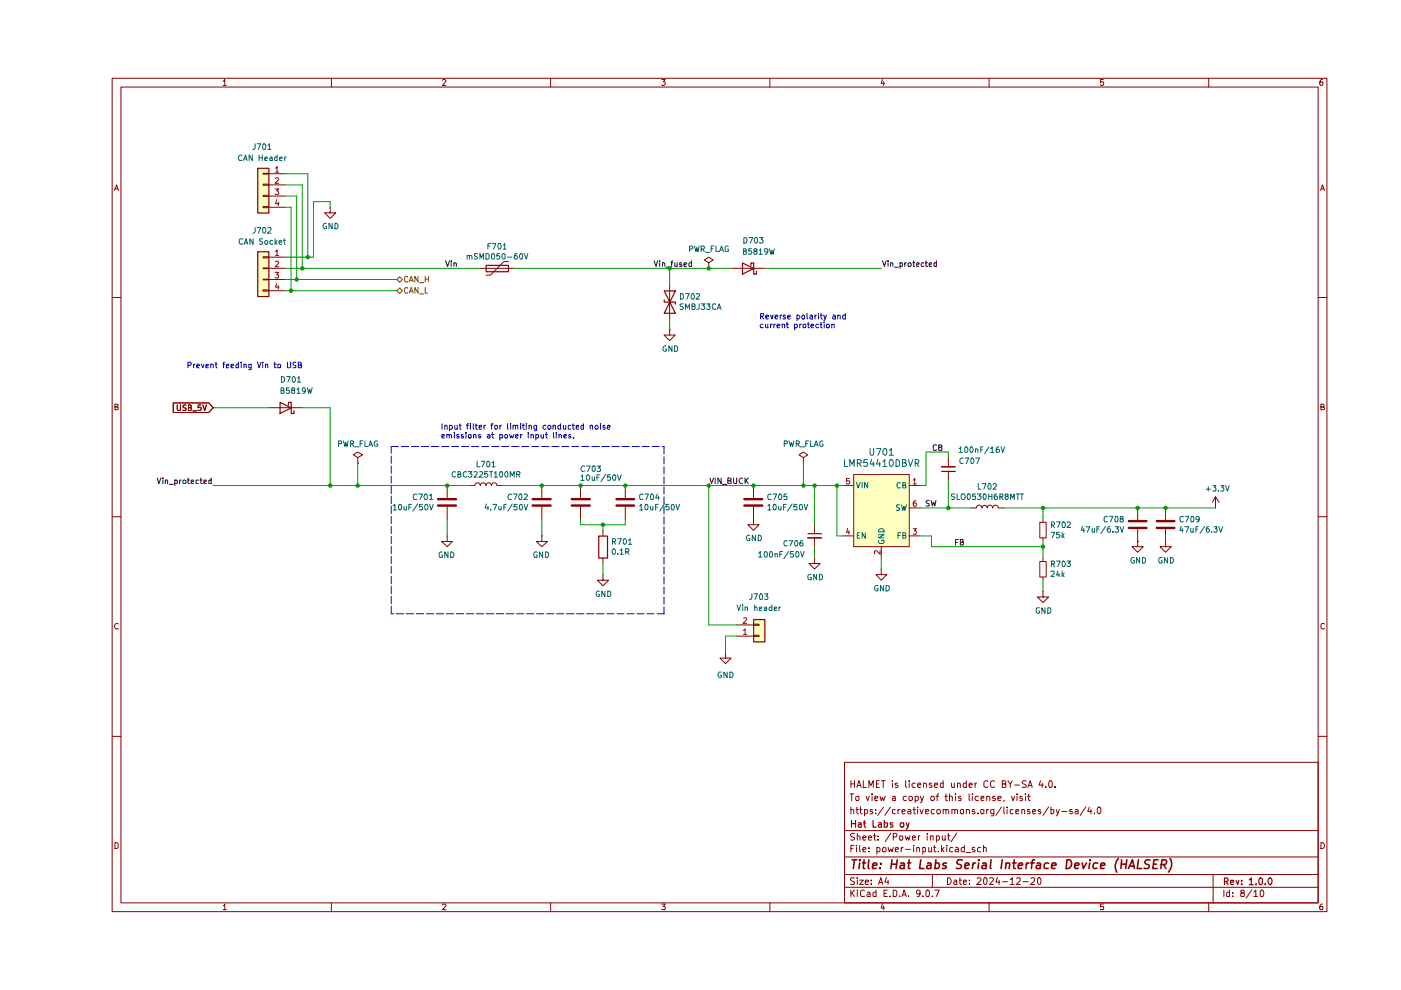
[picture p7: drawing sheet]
<svg xmlns="http://www.w3.org/2000/svg" width="297mm" height="210mm" viewBox="0 0 297 210" stroke-linecap="round" stroke-linejoin="round" font-family="sans-serif">
<g fill="none" stroke="#890000" stroke-width=".21">
<path d="M23.8 16.6h257.5v176.7h-257.5zM25.6 18.5h253.9v172.9h-253.9zM47.3 17.2h.2l.2-.4v1.3M47.3 18.1h.7M70.3 16.6v1.9M93.8 17l.2-.2h.3l.3 .3-.8 1h.8M116.7 16.6v1.9M140.3 16.8h.7l-.4 .6 .4 .1v.4l-.2 .2h-.4l-.1-.2M163.2 16.6v1.9M187.1 16.8l-.3 .9h.7M187.4 17.3v.8M209.7 16.6v1.9"/>
<path d="M233.9 16.8h-.6v.6h.6l.1 .1-.1 .5-.4 .1-.2-.2M256.3 16.6v1.9M280.4 16.8h-.3a.93 .93 0 0 0-.2 1.2h.5l.1-.5-.1-.1h-.5l-.1 .1M24.3 40.4l.4-1.2 .4 1.2M24.4 40h.6M280 40.4l.4-1.2 .4 1.2M280.1 40h.6M23.8 63.1h1.8M279.5 63.1h1.8M24.4 86.3h.4l.2-.3v-.2l-.6-.1v1.2h.6v-.5l-.2-.1M280.1 86.3l.6-.1v-.4l-.6-.1v1.2h.6l.1-.4-.3-.2M23.8 109.6h1.8"/>
<path d="M279.5 109.6h1.8M25 132.3l-.1-.1a.66 .66 0 0 0-.6 .4 .66 .66 0 0 0 .2 .7h.5M280.8 132.3l-.4-.1-.3 .3v.6l.1 .2h.6M23.8 156.1h1.8M279.5 156.1h1.8M24.4 178.6h.3l.3 .4v.6l-.3 .3h-.3zM179.1 161.6h100.4v29.8h-100.4zM179.1 176.1h100.4M180.2 168.3h.8M180.4 171.7l.4-.1 .2 .2v.8M180.4 165.5v1.5M180.4 171.1v1.5"/>
<path d="M180.4 179.9h.4M180.4 166.2h.8M180.6 168.3v1.5M181.1 179.2h-.7v1.4M181.2 176.8l-.6-.1-.3 .3 .1 .3 .7 .2 .1 .2a.51 .51 0 0 1-.3 .4 .51 .51 0 0 1-.6 0M181.2 165.5v1.5M181.5 168.9h.6l-.1 .8h-.5zM181.5 171.6h.5M181.6 179.2v.1M181.6 179.7v.9M181.7 171.1v1.2l.3 .3M181.7 167l.4-1.5 .5 1.5"/>
<path d="M181.8 177.3l.3-.1 .3 .2v.7M181.8 176.7v1.4M181.8 166.5h.6M182.3 179.2v1.2l.1 .2M182.3 171.6h.5M182.4 171.1v1.2l.4 .3M183 177.6l.6-.1-.1-.2-.4-.1-.1 .2v.7h.5M183 165.5v1.5h.7M183.3 171.7h.6l.1 .6a.45 .45 0 0 1-.7 .2M183.3 171.6v1.4M183.6 168.8l.4 1 .3-1M184.1 177.6l.7-.1-.1-.2-.4-.1-.2 .2 .1 .7h.5"/>
<path d="M184.2 179.7v.2M184.2 167v-1.5l.4 1 .6-1v1.5M184.9 168.3v.2M184.9 168.8v1M185 171.7l-.4-.1-.1 .2 .1 .2 .4 .1v.4h-.5M185.2 177.2h.5M185.4 176.7v1.2l.3 .2M185.5 169.2h.6v-.3h-.6v.8h.6M185.7 172.4v.2M185.7 171.7v.1M185.8 166.2h.5M185.9 179.7h.4a.59 .59 0 0 1 .1 .9h-.5"/>
<path d="M185.9 179.7v1.4M186.2 178v.1M186.2 177.3v.1M186.4 165.5h-.6v1.5h.6M186.6 168.8l.2 1 .3-.7 .3 .7 .3-1M186.8 165.5h.9M187.3 165.5v1.5M187.4 171.1l-1.3 1.8M188.3 179.7l.2 .9 .4-.6 .2 .6 .3-.9M188.8 171.1l-1.2 1.8M188.9 176.6l-1.2 1.9M189.2 168.9h.6v.9"/>
<path d="M189.2 165.5v.2M189.2 166v1M189.4 177.5l.7-.1v-.5l-.2-.2h-.5v1.4M189.8 171.7h-.6v.7l.3 .2 .3-.1M189.8 169.2h-.6v.5h.6M190.3 166.1h-.5v.4h.5l.1 .3-.3 .2-.3-.1M190.4 171.6v1M190.7 177.3h.1a.36 .36 0 0 1 .6 .2l-.1 .6h-.3l-.3-.1zM190.8 171.6l-.4 .3M191.1 179.7v.9M191.2 172h.7l-.1-.3-.4-.1-.2 .2 .1 .7h.5M191.5 179.7l-.4 .3"/>
<path d="M191.9 177.2l.3 .9 .2-.6 .3 .6 .2-.9M192 165.5v1.3l.3 .2M192.2 168.9l-.4-.1-.3 .3v.4l.3 .3 .4-.1M192.5 171.7l.4-.1 .2 .2v.8M192.8 168.9h.6v.6l-.2 .3h-.3l-.2-.3zM192.8 165.5v.2M192.8 166v1M193.1 172h-.6l-.1 .2 .2 .4 .5-.1M193.4 177.6l.7-.1-.1-.2-.4-.1-.2 .2 .1 .7h.5M193.5 171.6h.6M193.7 179.2v.1M193.7 179.7v.9"/>
<path d="M193.8 171.1v1.4l.3 .1M194 168.9l.5-.1 .2 .3v.4l-.2 .3-.5-.1M194 166.1l-.4-.1-.2 .3v.4l.2 .3 .4-.1M194 168.8v1.4M194.4 179.8l.1-.1h.4l.1 .9M194.4 179.7v.9M194.5 171.1v.2M194.5 166.5l.7-.1-.1-.4h-.4l-.2 .2v.6l.2 .2 .4-.1M194.5 171.6v1M194.7 177.2v.9M195.1 177.2l-.4 .1v.2M195.1 171.6l.3 1 .3-1"/>
<path d="M195.1 168.8l.4 1M195.7 179.7h.3l.2 .1v.7l-.5 .1M195.7 179.7v1.4M195.8 168.8l-.4 1.3-.3 .1M195.8 166.2l.2-.2 .4 .2v.8M195.8 166v1M196.2 172h.7l-.1-.3h-.6v.8h.6M196.6 176.7v.2M196.6 177.2v.9M196.9 179.7v.9l.6-.1M197.3 177.3h.6v.8M197.3 177.2v.9"/>
<path d="M197.4 168.9l.5-.1 .2 .3v.4l-.2 .3h-.3l-.3-.3zM197.5 166.1l-.3-.1-.2 .3 .1 .2h.3l.2 .3-.2 .2-.4-.1M197.5 179.7v.9M197.9 179.7h.5M198.1 179.2v1.2l.1 .2h.2M198.1 171.7l-.4-.1-.3 .3 .1 .6h.6M198.1 166.5l.7-.1v-.3l-.4-.1-.3 .2 .1 .7h.6M198.4 168.8h.6M198.5 177.3l.5-.1 .2 .3v.4l-.2 .2h-.5M198.5 177.2v1.4M198.7 171.7h.6l.1 .6-.2 .2-.3 .1-.3-.3zM199 168.3l-.3 .3v1.2"/>
<path d="M199.6 179.2v1.4M199.8 177.2l.1 .9h.3l.2-.1M200 171.7l.3-.1 .3 .2v.8M200 166.1l-.4-.1-.2 .2v.6l.2 .2 .4-.1M200 165.5v1.5M200 171.6v1M200.1 179.7l-.5 .6M200.3 168.8h.6M200.4 177.2v.9M200.6 171.8l.1-.2 .5 .2v.8M200.6 168.3v1.4l.3 .1M200.7 179.2v.1"/>
<path d="M200.7 179.7v.9M200.9 177.2h.5M201.1 176.7v1.2l.3 .2M201.3 168.9l.4-.1 .2 .2v.8M201.3 168.3v1.5M201.7 166v.8l.2 .2 .4-.2M201.8 171.7l.4-.1 .2 .2v.8M201.8 171.6v1M202 179.7h-.4a.59 .59 0 0 0-.1 .9h.5M202.3 166v1M202.4 171.8l.2-.2 .4 .2v.8M202.6 179.7h.4l.2 .2v.7h-.6l-.1-.3 .7-.3"/>
<path d="M202.6 168.3v.2M202.6 168.8v1M202.8 176.6l-1.1 1.9M203 166.2l.2-.2 .4 .2v.8M203 166v1M203.7 171.7h.6l-.1 .8h-.5zM203.7 168.9l-.3-.1-.2 .3 .1 .1h.3l.2 .4-.2 .2-.4-.1M204.5 179.2v1.4l-.6-.1a.6 .6 0 0 1 .1-.8h.5M204.9 171.7l.4-.1 .3 .2v.8M204.9 166.1l-.4-.1-.3 .3 .1 .6h.6M204.9 165.5v1.5M204.9 171.6v1"/>
<path d="M205.5 168.3v1.3l.1 .2M205.5 166.5l.6-.1v-.3l-.5-.1-.1 .2v.6l.1 .2 .5-.1M206.1 168.3v.2M206.1 168.8v1M206.7 179.7h-.6v.4l.6 .2v.3h-.6M206.7 171.7h-.6v.3h.4l.2 .3-.2 .3-.4-.1M206.7 166v1M207.1 166l-.4 .3M207.3 172.4v.2M207.4 168.9h-.6l-.1 .6a.45 .45 0 0 0 .7 .2M207.9 179.7h-.4a.59 .59 0 0 0-.1 .9h.5M208 171.7h.6l-.1 .8h-.5z"/>
<path d="M208 169.2h.6v-.3h-.6v.8h.6M208.5 179.8l.2-.1h.3l.1 .9M208.5 179.2v1.4M209.2 168.9l.4-.1 .3 .2v.8M209.2 168.8v1M209.2 171.6v1M209.5 165.7l-.5-.2-.4 .4 .1 .9 .3 .2 .5-.2M209.6 171.6l-.4 .3M210.7 171.6v1.1l-.1 .3h-.5M210.7 171.7l-.4-.1-.3 .3 .1 .6h.6M210.8 165.7v-.1a.7 .7 0 0 0-.9 .5 .7 .7 0 0 0 .6 .9l.3-.2M211 168.9h-.5v.3l.5 .1 .1 .3-.3 .2-.3-.1"/>
<path d="M211.6 169.2h.6v-.3l-.5-.1-.1 .2v.6l.1 .2 .5-.1M212.3 171.1l-1.2 1.8M212.5 166.2h.6l.2-.3-.1-.2-.7-.2v1.5h.5l.3-.2v-.4l-.4-.2M212.8 171.1v1.2l.2 .3M212.9 169.7l-.1 .2M213.5 171.1v.2M213.5 171.6v1M213.7 165.5l.5 .8 .4-.8M214.2 166.3v.7M214.4 168.8l.4 1 .3-1M214.8 171.7h-.6v.7l.2 .2 .4-.1M215.1 166.5h1"/>
<path d="M215.4 172h.6v-.3h-.6v.8h.6M215.6 168.3v.2M215.6 168.8v1M216.6 171.7l.4-.1 .2 .2v.8M216.6 171.6v1M216.7 168.9l-.3-.1-.2 .3 .1 .1h.3l.2 .4-.2 .2-.4-.1M217.4 168.3v.2M217.4 168.8v1M217.6 165.6l-.6-.1-.3 .4 .1 .2 .6 .3 .2 .3a.6 .6 0 0 1-.9 .2M217.8 168.8h.6M217.9 167l.5-1.5 .4 1.5M218.1 168.3v1.3l.3 .2"/>
<path d="M218.1 166.5h.7M218.3 171.7h-.5v.3h.4l.2 .3-.2 .3-.4-.1M218.9 172h.7l-.1-.3-.4-.1-.2 .2 .1 .7h.5M220.6 171.7l-.3-.1-.2 .2 .1 .2 .4 .1v.4h-.5M220.6 165.5l-.3 1h.9M221 166v1M221.7 166.8v.2M222.3 171.1l-1.2 1.8M222.5 165.6l.3-.1 .3 .4v.8l-.3 .3a.78 .78 0 0 1-.6-.6 .78 .78 0 0 1 .3-.8zM222.8 171.7h.6v.7l-.2 .2-.4-.1M222.8 171.1v1.5M223.7 166.8v.2"/>
<path d="M223.9 171.6l.4 1M224.6 171.6l-.5 1.3-.2 .1M225.1 172h1.1M227.3 171.7h-.5v.3h.3l.3 .3-.3 .3-.3-.1M228 171.7l.3-.1 .3 .2v.8M228.6 172h-.6l-.1 .2 .2 .4 .5-.1M230.2 171.1l-1.2 1.8M231 171.1l-.4 .9h.9M231.3 171.6v1M232.1 172.4v.2M232.6 171.4l.4-.3a.81 .81 0 0 1 0 1.5l-.4-.3zM280.1 178.6a.65 .65 0 0 1 .7 .7 .65 .65 0 0 1-.7 .6z"/>
<path d="M47.3 192h.2l.2-.3v1.2M47.3 192.9h.7M70.3 191.4v1.9M93.8 191.9l.2-.2h.3l.3 .2-.8 1h.8M116.7 191.4v1.9M140.3 191.7h.7l-.4 .5 .4 .2v.3l-.1 .2-.6-.1M163.2 191.4v1.9M179.1 188.1h100.4M179.1 185.4h100.4M179.1 181.7h100.4M180.4 188.7v1.4M180.6 189.3l.6 .8"/>
<path d="M181.2 186.2l-.6-.1-.3 .3 .3 .4 .6 .3a.51 .51 0 0 1-.3 .4 .51 .51 0 0 1-.6 0M181.2 188.7l-.8 .8M181.8 188.7v.2M181.8 186.1v.2M181.8 186.6v.9M181.8 189.1v1M182.3 186.6h.7l-.7 .9h.7M183 180.2l.6-.2-.1-.3h-.4l-.1 .2v.7h.5M183.3 188.9l-.4-.2-.5 .4 .1 .8 .2 .2 .6-.1M183.5 187l.6-.1v-.3h-.6v.2v.7h.6M183.9 189.2l.4-.1 .2 .3v.7h-.6l-.1-.4 .7-.2M184.2 180.5v.1"/>
<path d="M184.7 187.4v.1M184.7 186.6v.2M185.7 188.7v1.4h-.5v-.9h.5M186.3 187.5l.5-1.4 .4 1.4M186.4 187.1h.6M187.1 191.6l-.3 .9h.7M187.4 192.1v.8M187.4 189.4h.5M187.9 186l-.3 1h.9M188.1 188.7h-.7v1.4h.7M188.3 186.6v.9M188.7 190v.1"/>
<path d="M189.4 188.7h.3l.4 .4v.6l-.2 .4h-.5zM189.8 180.2l.7-.2-.2-.3h-.4l-.1 .7 .1 .2h.5M190.7 190v.1M191.2 190.1l.5-1.4 .5 1.4M191.3 189.7h.7M192 180.1h1M192.6 190v.1M195.1 189.3v.2l-.6 .1-.2-.3v-.3l.2-.3 .6 .2v.8l-.3 .4h-.3M195.7 190v.1M196.6 188.7a.78 .78 0 0 1 .6 .6 .78 .78 0 0 1-.3 .8h-.4l-.2-.3v-.8zM197.7 190v.1M197.7 185.4v2.7"/>
<path d="M198.2 188.7h.9l-.6 1.4M199 180.5v.1M199.7 180.1l.4 .5M200.9 186.1a.72 .72 0 0 1 .8 .7 .72 .72 0 0 1-.8 .7zM202.3 186.6h.5v.9M202.8 186.9h-.4l-.2 .3 .2 .3h.4M203.4 186.6h.5M203.5 186.1v1.2l.4 .2M204.3 187l.6-.1v-.3h-.6v.9h.6M204.8 180.8h1M205.6 187.4v.1M205.6 186.6v.2"/>
<path d="M207.2 186.3v-.1a.47 .47 0 0 1 .8 .3l-.9 1h.9M208.6 186.3l.3-.2a.8 .8 0 0 1 .4 .7 .8 .8 0 0 1-.4 .7l-.3-.1-.1-.5zM209.7 191.4v1.9M209.9 186.3l.1-.2h.4l.2 .4-.8 1h.8M211.5 186l-.4 1h.9M211.8 186.6v.9M212.6 186.9h1M214.2 186.5l.4-.4v1.4M214.2 187.5h.8M215.5 186.3l.2-.2 .5 .1 .1 .5-.8 .8h.8M216.9 186.9h1.1M218.6 186.3l.2-.2 .5 .1 .1 .5-.9 .8h.9"/>
<path d="M220 186.3l.3-.2a.8 .8 0 0 1 .4 .7 .8 .8 0 0 1-.4 .7l-.3-.1-.1-.5zM233.9 191.7h-.6v.6l.6-.1 .1 .2-.1 .5-.6-.1M256.3 191.4v1.9M257.2 185.4v6M259.5 188.7v1.4M260.7 188.7v1.4h-.5l-.1-.8 .2-.2 .4 .1M261.4 190v.1M261.4 189.2v.2M263.3 189.3l-.3-.2 .3-.4 .5 .2-.1 .3a.56 .56 0 0 0-.6 .3 .56 .56 0 0 0 0 .6l.7-.1v-.5l-.2-.2M265.4 188.6l-1.2 1.8M265.8 189.1l.5-.4v1.4M265.8 190.1h.8"/>
<path d="M267.4 188.7a.78 .78 0 0 1 .6 .6 .78 .78 0 0 1-.2 .8h-.4l-.2-.3v-.8zM280.4 191.7h-.3a.93 .93 0 0 0-.2 1.2h.5l.1-.5-.1-.2h-.5l-.1 .2"/>
<circle cx="187.5" cy="180.2" r=".44"/>
</g>
<g fill="none" stroke="#890000" stroke-width=".25">
<path d="M180.5 173.9v1.5M180.5 174.6h.9M181.4 173.9v1.5M182 174.5h.6v.9M182.6 174.8l-.6 .1v.4h.6M183.1 174.5h.5M183.2 173.9v1.2l.4 .3M185.1 173.9v1.5h.7M186.3 174.5h.5l.1 .9M186.9 174.8h-.5l-.2 .2 .2 .4 .5-.1M187.5 174.5h.7v.7l-.3 .2-.4-.1M187.5 173.9v1.5"/>
<path d="M189.3 174.5h-.5v.3l.5 .3-.2 .3-.3-.1M191 174.5h.5v.8a.45 .45 0 0 1-.6-.2zM192.1 174.5l.4 .9M192.7 174.5l-.2 .9-.4 .4M259.6 186.9h.5l.3-.3v-.2l-.3-.3h-.5v1.5M260 186.9l.4 .7M260.9 187.1l.7-.1-.1-.4h-.5l-.1 .2 .1 .7h.5M262.1 186.6l.3 1 .3-1M263.3 187.4v.2M263.3 186.6v.2M264.9 186.6l.4-.5v1.5M264.9 187.6h.8"/>
<path d="M266.3 187.4v.2M267 186.3l.3-.2 .4 .3v.8l-.4 .4a.93 .93 0 0 1-.3-1.3zM268.3 187.4v.2M269.2 186.1a.75 .75 0 0 1 .5 .8 .75 .75 0 0 1-.5 .7l-.3-.4a.85 .85 0 0 1 .3-1.1z"/>
</g>
<g fill="none" stroke="#890000" stroke-width=".34">
<path d="M180.7 182.3h1M181.2 182.3l-.3 1.8M182.3 182.3v.2M182.3 183l-.2 1.1M182.9 183h.6M183.2 182.3l-.2 1.8h.4M184.2 182.3l-.1 1.6 .2 .2M185 183.6l.9-.2-.1-.4h-.6l-.2 .9 .2 .2h.5M186.6 184v.1M186.8 183v.2M189 183.2h1.1M189.1 182.3l-.2 1.8"/>
<path d="M190.2 182.3l-.2 1.8M191 183h.7v1.1M191.8 183.4l-.7 .1-.3 .2v.4h.2h.7M192.4 183h.7M192.8 182.3l-.2 1.8h.3M195.2 182.3l-.2 1.8h.9M196.7 183h.6v1.1M197.4 183.4l-.6 .1-.3 .2v.4h.2h.6M198.4 183h.5l.2 .1v.7l-.4 .3h-.5M198.4 182.3l-.2 1.8M200.6 183a.48 .48 0 0 0-.7 .3l.2 .3h.5v.3a.6 .6 0 0 1-.8 .2M204 182.4l-.7-.1-.3 .2-.2 .4 .2 .2 .7 .3 .2 .4a.79 .79 0 0 1-1.1 .3"/>
<path d="M204.5 183.6l1-.2-.2-.4h-.6l-.2 .9 .2 .2h.6M206.3 183l-.2 1.1M206.8 183h-.3l-.2 .3M207.5 183l-.2 1.1M207.6 182.3l-.2 .1 .1 .1 .1-.2-.1 .2M208.4 183h.6v1.1M209.1 183.4l-.7 .1-.2 .2v.4h.2h.6M210.1 182.3l-.1 1.6 .1 .2M212.5 182.3l-.3 1.8M213.3 183.1l.3-.1h.4l-.1 1.1M213.3 183l-.1 1.1M214.7 183h.8"/>
<path d="M215 182.3l-.1 1.6 .4 .2M215.9 183.6l.9-.2-.1-.4h-.6l-.2 .9 .2 .2h.5M217.7 183l-.2 1.1M218.2 183l-.6 .3M218.5 183h.8M219.4 182.3l-.5 .1-.1 .1-.1 1.6M219.9 183h.6v1.1M220.6 183.4l-.7 .1-.2 .2v.4h.2h.6M222.3 183a.65 .65 0 0 0-.9 .3v.7a.64 .64 0 0 0 .8 .1M223 183.6l.9-.2-.1-.4a.6 .6 0 0 0-.8 .2v.9h.7M226.2 182.3h.5a1.01 1.01 0 0 1 .5 1.2 1.01 1.01 0 0 1-1.2 .6zM227.8 183.6l1-.2v-.4h-.6l-.3 .2v.9h.7"/>
<path d="M229.4 183l.3 1.1 .7-1.1M231 183l-.1 1.1M231.1 182.3v.2M232.7 183h-.7l-.3 .8 .4 .3h.5M233.3 183.6l1-.2-.1-.4h-.7l-.2 .9 .2 .2h.6M237.1 182a2.48 2.48 0 0 0-.3 2.9M237.7 183.2h1.1M237.8 182.3l-.2 1.8M238.9 182.3l-.2 1.8M239.3 184.1l.8-1.8 .4 1.8M239.5 183.6h.9M241.4 182.3l-.3 1.8h.9"/>
<path d="M243.8 182.4l-.7-.1-.4 .4 .2 .4 .8 .4-.1 .5-.4 .1h-.6M244.6 183.2h.6M245.5 182.3h-.8l-.3 1.8h.9M246.2 183.3h.8l.2-.2a.5 .5 0 0 0-.2-.8h-.6l-.3 1.8M246.7 183.3l.5 .8M248.1 182a2.24 2.24 0 0 1-.4 2.9"/>
</g>
<g fill="#ffffbf">
<path d="M54.6 35.6h2.4v9.5h-2.4z"/>
<path d="M54.6 53.3h2.4v9.5h-2.4z"/>
<path d="M159.8 131.3h2.3v4.8h-2.3z"/>
<path d="M181 100.6h11.8v15.3h-11.8z"/>
</g>
<g fill="none" stroke="#890000" stroke-width=".21">
<path d="M201.1 97v2M201.1 99.9v1.9M209.3 107.7a.59 .59 0 0 1 .6-.6 .59 .59 0 0 1 .6 .6 .59 .59 0 0 1 .6-.6 .59 .59 0 0 1 .6 .6h1.1M209.3 107.7a.57 .57 0 0 0-.5-.6 .57 .57 0 0 0-.6 .6 .59 .59 0 0 0-.6-.6 .59 .59 0 0 0-.6 .6h-1.2M220.5 110.7h1.3v3.3h-1.3zM220.5 119h1.3v3.3h-1.3zM221.1 110.1v.6M221.1 114v.8M221.1 118.3v.7M241.2 114.8v1.1h1.2l-1.2 1.2-1.2-1.2h1.2M241.2 114.8h.1M241.2 107.7v2.6"/>
<path d="M241.2 112.2v2.6M247.1 114.8v1.1h1.2l-1.2 1.2-1.2-1.2h1.2M247.1 114.8h.1M247.1 107.7v2.6M247.1 112.2v2.6M257.7 107.7h.1M257.7 105.3l-.7 1.2M257.7 105.3l.8 1.2M257.7 105.3v2.4M221.1 125.4v1.2h1.2l-1.2 1.2-1.2-1.2h1.2M221.1 125.4h.1M221.1 122.3v.7"/>
</g>
<path d="M239.3 110.5h3.8M239.3 111.9h3.8M245.3 110.5h3.7M245.3 111.9h3.7" fill="none" stroke="#890000" stroke-width=".51"/>
<path d="M202.6 115h.4M203.2 114.4h-.6v1.2M203.6 115h.4l.2-.2v-.3l-.6-.1v1.2l.6-.1 .1-.4-.3-.1" fill="none" stroke="#0f0f0f" stroke-width=".21"/>
<path d="M199.7 99.9h2.9" fill="none" stroke="#890000" stroke-width=".25"/>
<path d="M199.6 99h2.9" fill="none" stroke="#890000" stroke-width=".34"/>
<path d="M84.1 61.6l.6-.6 .6 .6-.6 .6z" fill="#fff"/>
<path d="M84.7 61l.6 .6-.6 .6-.6-.6zM86.4 61.1l-.3-.1-.3 .3v.6l.1 .2h.5M86.8 62.1l.4-1.1 .4 1.1M86.9 61.8h.5M88.6 61v1.1l-.6-1.1v1.1M89 62.3h.8M90.2 61v1.1h.5" fill="none" stroke="#735600" stroke-width=".21"/>
<path d="M84.7 58.7l.6 .6-.6 .6-.6-.6z" fill="#fff"/>
<path d="M84.1 59.3l.6-.6 .6 .6-.6 .6zM86.4 58.8l-.3-.2-.3 .3v.6l.1 .3 .5-.1M86.8 59.8l.4-1.2 .4 1.2M86.9 59.4h.5M88.6 58.6v1.2l-.6-1.2v1.2M89 59.9h.8M90.2 58.6v1.2M90.2 59.2h.6M90.8 58.6v1.2" fill="none" stroke="#735600" stroke-width=".21"/>
<g fill="none" stroke="#890000" stroke-width=".21">
<path d="M55.8 36.7h1.2v.2h-1.2zM55.8 39h1.2v.3h-1.2zM57 36.8h3.5M57 39.2h3.5M55.8 41.4h1.2v.3h-1.2zM55.8 43.8h1.2v.2h-1.2zM55.8 54.4h1.2v.3h-1.2zM55.8 56.8h1.2v.2h-1.2zM55.8 59.2h1.2v.2h-1.2zM57 41.6h3.5M57 43.9h3.5M57 54.5h3.5"/>
<path d="M57 56.9h3.5M57 59.3h3.5M70 43.9v1.2h1.2l-1.2 1.2-1.2-1.2h1.2M70 43.9h.1M101.8 56.9h7.2M107.8 55.5h-1l-2.8 2.8h-1M150.3 55.7l-1-.6 1-.6 .9 .6-.9 .6v1.2M150.3 56.9h.1M155 56.9h7.1M55.8 61.5h1.2v.2h-1.2zM57 61.6h3.5M142 69.9v1.1h1.2l-1.2 1.2-1.2-1.2h1.2"/>
<path d="M142 69.9h.1M142 60.5v7.1M36.7 85.4h7.6l.9 1-.9 1.1h-7.6zM37.6 85.9v.9l.2 .2h.5v-1.1M39.4 85.9h-.4l-.2 .2v.3l.6 .2v.4h-.6M39.9 86.4h.6v-.4l-.1-.1h-.5v1.1h.6l.1-.3-.2-.3M40.9 87.1h.8M42.6 85.9h-.5l-.1 .5h.6v.6h-.6M43 85.9l.4 1.1 .4-1.1M57 86.4h7.1M75.8 97l1.1-.6-1.1-.6-.9 .6 .9 .6v1.2M75.8 98.2h.1"/>
<path d="M170.3 97l1-.6-1-.6-.9 .6 .9 .6v1.2M170.3 98.2h.1M94.8 113.6v1.2h-1.2l1.2 1.1 1.1-1.1h-1.1M94.8 113.6h.1M94.8 103v2.6M94.8 107.4v2.7M99.5 103h1.2a.59 .59 0 0 1 .5-.6 .59 .59 0 0 1 .6 .6 .59 .59 0 0 1 .6-.6 .59 .59 0 0 1 .6 .6 .59 .59 0 0 1 .6-.6 .59 .59 0 0 1 .6 .6 .59 .59 0 0 1 .6-.6 .59 .59 0 0 1 .6 .6h1.2M114.9 113.6v1.2h-1.2l1.2 1.1 1.2-1.1h-1.2M114.9 113.6h.1M114.9 103v2.6M114.9 107.4v2.7M123.1 103v2.6"/>
<path d="M123.1 107.4v2.7M127.8 112.4v1.2M127.8 118.3v1.2M132.6 103v2.6M132.6 107.4v2.7M159.8 110.1v1.2h1.1l-1.1 1.1-1.2-1.1h1.2M159.8 110.1h.1M159.8 103v2.6M159.8 107.4v2.7M172.7 118.3v1.2h1.2l-1.2 1.1-1.2-1.1h1.2M172.7 118.3h.1M172.7 111.3v1.8"/>
<path d="M172.7 114v1.9M178.6 103h2.4M178.6 113.6h2.4M181 100.6h11.8v15.3h-11.8zM186.8 115.9v2.4M192.8 103h2.3M192.8 113.6h2.3M192.8 107.7h2.3M127.8 121.8v1.2h1.2l-1.2 1.2-1.2-1.2h1.2M127.8 121.8h.1M153.8 138.4v1.1h1.2l-1.2 1.2-1.2-1.2h1.2M153.8 138.4h.1"/>
<path d="M156.2 134.9h3.6M156.2 132.5h3.6M159.8 134.7h1.1v.3h-1.1zM159.8 132.3h1.1v.3h-1.1zM186.8 120.6v1.2h1.2l-1.2 1.2-1.1-1.2h1.1M186.8 120.6h.1"/>
</g>
<path d="M54.6 35.7h2.4v9.5h-2.4zM54.6 53.4h2.4v9.5h-2.4zM103.1 56.3h4.7v1.3h-4.7zM157.4 55.8l2.4 1.1-2.4 1.2zM159.2 56.3v-.5h.6v2.3h.6v-.6M140.8 61.7l2.4 4.7h-2.4l2.4-4.7zM140.8 63.5v.6h2.4v.4M59.4 85.3l2.4 1.2-2.4 1.2zM61.2 85.9v-.6h.6v2.4h.5v-.6M126.9 113.7h1.9v4.6h-1.9zM171.3 113.2h2.9M159.8 131.4h2.4v4.7h-2.4z" fill="none" stroke="#890000" stroke-width=".25"/>
<g fill="none" stroke="#b00000" stroke-width=".21">
<path d="M58.4 35.6l.3-.3v1.2M58.4 37.8l.4-.1 .3 .3-.8 .9h.8M58.4 36.5h.7M58.3 40h.8l-.4 .5 .3 .1v.5h-.7M58.3 57.7h.8l-.4 .6h.3v.6l-.7-.1M58.4 53.3l.3-.3v1.2M58.4 55.5l.4-.1 .3 .3-.8 .9h.8M58.4 54.2h.7M58.7 42.3l-.3 .9h.8M59 42.8v.8M58.7 60.1l-.3 .8h.8M59 60.5v.8"/>
<path d="M179.7 112l-.2 .9h.7M180 112.5v.8M180.1 101.4h-.6v.6l.5-.1 .2 .2v.3l-.2 .2-.5-.1M186.6 116.8v.7l-.9-.7-.3 .1 .1 .5M193.6 101.8h.2l.2-.4v1.2M193.6 112.1h.7l-.4 .4 .4 .3-.1 .4h-.6M193.6 102.6h.7M194.2 106.2h-.2a.73 .73 0 0 0-.1 1.2l.3-.1 .1-.5-.3-.2-.4 .2M157.6 133.7l.4-.4v1.2M157.6 131.1l.5-.1 .2 .3-.7 .9h.7M157.6 134.5h.7"/>
</g>
<g fill="none" stroke="#0f0f0f" stroke-width=".21">
<path d="M94.5 55.3l.4 1.2 .4-1.2M95.7 55.3v.2M95.7 55.7v.8M96.3 55.8l.3-.1 .2 .2v.6M96.3 55.7v.8M138.7 55.3l.4 1.2 .3-1.2M139.9 55.3v.2M139.9 55.7v.8M140.4 55.8l.4-.1 .2 .2v.6M140.4 55.7v.8M141.2 56.6h.9M142.2 55.7h.4"/>
<path d="M142.6 55.3l-.2 .2v1M143.1 55.7v.8l.5-.1M143.6 55.7v.8M144.5 55.8h-.4v.2l.4 .1 .1 .2-.1 .2h-.4M145 56.1l.6-.1-.2-.3-.4 .2v.4l.1 .2h.4M146.6 55.3v1.2h-.5l-.1-.5a.36 .36 0 0 1 .6-.2M187.1 55.3l.4 1.2 .4-1.2M188.3 55.3v.2M188.3 55.7v.8M188.8 55.8h.5v.7M188.8 55.7v.8M189.6 56.6h.9"/>
<path d="M190.8 55.8h.5v.6l-.5 .1M190.8 55.7v1.2M191.8 55.7v.8M192.2 55.7l-.4 .3M192.6 55.8h.5l.1 .5-.2 .2h-.3l-.2-.2zM193.5 55.7h.5M193.7 55.3v1.2h.3M194.3 56.1l.6-.1-.2-.3-.4 .2v.4l.1 .2h.4M195.9 55.8a.36 .36 0 0 0-.6 .2l.1 .5h.5M196.2 55.7h.5M196.3 55.3v1l.1 .2h.3M197 56.1l.5-.1v-.2h-.5v.7h.5"/>
<path d="M198.5 55.3v1.2h-.4l-.1-.7h.5M198.5 94.4l-.5-.1-.1 .3v.7l.3 .2 .3-.2M199 94.8h.5l.2-.3-.2-.2h-.5v1.2h.5l.2-.2v-.3l-.2-.2M33.3 101.3l.4 1.2 .4-1.2M34.5 101.3v.2M34.5 101.8v.7M35 101.9h.5v.6M35 101.8v.7M35.9 102.7h.8M37.1 101.9h.5v.5l-.5 .1M37.1 101.8v1.2M38.1 101.8v.7"/>
<path d="M38.4 101.8l-.3 .2M38.8 101.9h.6v.5l-.1 .1h-.4l-.1-.1zM39.8 101.8h.4M39.9 101.3v1.1v.1h.3M40.5 102.2l.5-.2v-.1h-.5v.6h.5M42.1 101.9h-.5v.5l.5 .1M42.4 101.8h.5M42.6 101.3v1.1l.1 .1h.2M43.3 102.2l.5-.2v-.1h-.5v.6h.5M44.8 101.3v1.2h-.4l-.1-.6h.5M150.5 101.3l.4 1.2 .4-1.2M151.6 101.3v1.2"/>
<path d="M152.9 101.3v1.2l-.7-1.2v1.2M153.1 102.7h1M154.3 101.9h.6l.1-.3-.2-.3h-.5v1.2h.6l.1-.5-.2-.1M155.5 101.3v1.1l.2 .1 .5-.1v-1.1M157.5 101.5l-.3-.2a.67 .67 0 0 0-.5 .6 .67 .67 0 0 0 .3 .6l.5-.1M158 101.3v1.2M158.1 101.9l.6 .6M158.7 101.3l-.7 .7M197 106.2l-.4-.1-.3 .2 .1 .3 .6 .2v.4l-.7 .1M197.4 106.1l.3 1.2 .2-.9 .3 .9 .2-1.2"/>
</g>
<path d="M92.9 105.8h3.8M92.9 107.2h3.8M112.9 105.8h3.8M112.9 107.2h3.8M121.2 105.8h3.8M121.2 107.2h3.8M130.7 105.8h3.7M130.7 107.2h3.7M157.8 105.8h3.8M157.8 107.2h3.8" fill="none" stroke="#890000" stroke-width=".51"/>
<path d="M171.3 114h2.8" fill="none" stroke="#890000" stroke-width=".34"/>
<g fill="none" stroke="#006465" stroke-width=".21">
<path d="M181.6 102.3l.3 1.2 .5-1.2M181.8 113.5h.3M182.3 112.9h-.5v1.2h.5M182.8 102.3v1.2M183.5 112.9v1.2l-.7-1.2v1.2M184 102.3v1.2l-.7-1.2v1.2M186.3 113.4h1.1l-1.1 .6h1.1M186.3 114.6a.45 .45 0 0 0 .2 .6h.7a.45 .45 0 0 0 .2-.6h-.5v.1M186.4 112.2h.9l.1 .6h-1.1zM190.4 113.5h.4M190.7 107.1h-.6v.4l.6 .2v.3v.2h-.6M190.9 102.4l-.2-.1a.67 .67 0 0 0-.6 .5 .67 .67 0 0 0 .3 .7l.5-.1"/>
<path d="M191 112.9h-.6v1.2M191.2 107l.2 1.2 .3-.8 .1 .8 .4-1.2M191.4 102.9l.6-.1v-.4l-.2-.1h-.4v1.2h.6l.1-.4-.3-.2M191.4 113.5h.4l.2-.1v-.4l-.6-.1v1.2l.6-.1 .1-.3-.3-.2"/>
</g>
<g fill="none" stroke="#009600" stroke-width=".21">
<path d="M60.5 36.8h4.8v17.7M60.5 39.2h3.6v17.7M60.5 59.3h23.6M60.5 56.9h41.3M60.5 43.9h1.2v17.7M60.5 41.6h2.4v17.7M70 43.9v-1.1h-3.6v11.7h-5.9M109 56.9h46M142 56.9v3.6M162.1 56.9h24.7M60.5 61.6h23.6M142 67.6v2.3"/>
<path d="M45.2 86.4h11.8M64.1 86.4h5.9v16.6M75.8 98.2v4.8M170.3 98.2v4.8M201.1 97v-1.2h-4.8v7.2h-1.2M45.2 103h54.3M94.8 110.1v3.5M106.6 103h72M114.9 110.1v3.5M123.1 110.1v1.2h9.5v-1.2M127.8 111.3v1.1M127.8 119.5v2.3"/>
<path d="M150.3 103v29.5h5.9M172.7 103v8.3M172.7 115.9v2.4M177.4 103v10.6h1.2M186.8 118.3v2.3M195.1 107.7h10.7M195.1 113.6h2.4v2.3h23.6M201.1 101.8v5.9M212.8 107.7h44.9M221.1 107.7v2.4M221.1 114.8v3.5M156.2 134.9h-2.4v3.5"/>
<path d="M221.1 123v2.4"/>
</g>
<g fill="none" stroke="#0400c6" stroke-width=".21">
<path d="M39.9 77.5l.6-.1v-.5l-.6-.1v1.2M41 77.2v.8M41.4 77.2l-.4 .3M41.7 77.6l.6-.1-.2-.3-.4 .2v.4l.1 .2h.4M42.7 77.2l.3 .8 .3-.8M43.7 77.6l.5-.1v-.2h-.5v.7h.5M44.7 77.3h.5v.7M44.7 77.2v.8M45.6 77.2h.4M45.8 76.8v1l.2 .2M47.2 77.2h.5M47.7 76.8l-.3 .1v1.1"/>
<path d="M48 77.6l.5-.1v-.2h-.5v.7h.5M49 77.6l.5-.1v-.2h-.5v.7h.5M50.5 76.8v1.2h-.4l-.1-.7h.5M51.1 76.8v.2M51.1 77.2v.8M51.7 77.3l.4-.1 .1 .2v.6M51.7 77.2v.8M53.2 77.2v1.1h-.5M53.2 77.3h-.5v.6l.5 .1M54.6 76.8l.3 1.2 .5-1.2M55.7 76.8v.2M55.7 77.2v.8"/>
<path d="M56.3 77.3l.3-.1 .2 .2v.6M56.3 77.2v.8M58.1 77.2h.5M58.2 76.8v1l.1 .2h.3M58.9 77.3h.5v.7l-.5-.1zM60.9 76.8l.1 1.2h.5l.1-.2v-1M62.7 76.9l-.4-.1-.2 .2v.3l.6 .3-.1 .4h-.5M63.2 77.4l.6-.1 .1-.3-.2-.2h-.5v1.2h.6l.1-.5-.2-.1M161.3 67.1l.6-.1v-.5h-.6v1.1M161.5 67.1l.5 .5M161.8 68.7h-.4l-.2 .2 .1 .5h.5M162.3 68.7v.6l.2 .2 .3-.1"/>
<path d="M162.4 67.2l.6-.1-.2-.3-.4 .2v.5l.1 .1h.4M162.8 68.7v.8M163.4 66.8l.2 .8 .3-.8M163.4 68.7v.8M163.7 68.7h-.2l-.1 .2M164.1 68.7v.8M164.3 67.2l.6-.1-.2-.3-.4 .2v.5l.2 .1h.3M164.4 68.7l-.3 .2M164.7 69.1l.6-.1v-.3h-.5l-.1 .2v.4l.2 .2 .4-.1M165.4 66.8v.8M165.8 66.8l-.4 .3M165.8 68.8l.5-.1 .1 .8"/>
<path d="M165.8 68.7v.8M166.5 66.9l-.3-.1-.2 .2 .2 .2 .3 .1v.3h-.5M166.7 68.7h.5M166.9 68.3v1l.3 .2M167 67.2l.5-.1v-.2h-.5v.7h.5M168.5 69.4h.5l.1-.5-.2-.2h-.4v1.2M169 66.9l.3-.1 .3 .3v.3l-.3 .2h-.3M169 66.8v1.2M169.6 68.7v.8M169.9 68.7h-.2l-.1 .2M170.1 66.9l.3-.1 .2 .2v.5l-.2 .1-.4-.2zM170.3 68.8l.5-.1v.7h-.5z"/>
<path d="M171.1 66.5v1l.2 .1M171.2 68.7h.4M171.4 68.3v1l.2 .2M171.8 66.9l.3-.1 .2 .2v.6M171.9 69.1l.6-.1v-.3h-.5l-.1 .2v.4l.2 .2 .4-.1M172.3 67.1h-.4l-.2 .2 .2 .3h.4M172.8 66.8v.8M173.1 66.8l-.3 .3M173.6 66.5h.1M173.6 68.7h-.5l-.1 .2v.5h.6M173.6 66.8v.8M173.9 66.8h.5"/>
<path d="M173.9 68.7h.4M174.1 66.5v1l.3 .1M174.1 68.3v1.1l.2 .1M174.7 66.8l.2 .8M174.7 68.3v.1M174.7 68.7v.8M175.2 66.8l-.4 1.1-.1 .1M175.3 68.7h.5v.2v.4l-.2 .2-.4-.1zM176.3 68.8l.5-.1 .1 .8M176.3 68.7v.8M176.6 66.9l.3-.1 .2 .2v.6M177.1 67.1h-.4l-.2 .2 .2 .3h.4"/>
<path d="M177.6 67l.2-.2 .3 .1v.7M177.6 66.8v.8M179.2 66.9l-.3-.1-.3 .3v.3l.3 .2h.3M179.2 66.5v1.1M83 96.7v1.5M83 98.8v1.5M84.5 94.7h-1.5v1.4M85.1 94.7h1.6M87.2 94.7h1.6M89.3 94.7h1.6M91.4 94.7h1.6M93.6 94.7h1.6"/>
<path d="M93.7 92.5l.5-.1v-.2h-.5v.6h.5M93.7 89.8v1.2M94.3 90.3l.2-.1 .3 .1v.7M94.3 90.2v.8M94.7 92.2l.4-.1 .1 .2v.6M94.7 92.1v.8M95.2 92.3l.2-.2 .3 .2v.6M95.3 90.3l.4-.1 .2 .2-.1 .5h-.5M95.3 90.2v1.2M95.7 94.7h1.6M96.3 91.7v.2M96.3 92.1v.8"/>
<path d="M96.4 90.2v.6l.2 .2 .3-.2M96.9 90.2v.8M97.3 92.2h-.5v.3h.5l.1 .2-.2 .2-.4-.1M97.4 90.2h.4M97.5 89.8v1.1l.3 .1M97.9 94.7h1.5M98.2 92.2l-.3-.1-.1 .3 .5 .3-.2 .2-.3-.1M98.8 91.7v.2M98.8 92.1v.8M98.9 90.2h.5M99.4 89.8h-.3l-.1 .2v1M99.4 92.2h.5v.6h-.5z"/>
<path d="M99.7 89.8v.1M99.7 90.2v.8M100 94.7h1.5M100.3 89.8v1l.2 .2M100.4 92.2h.5v.7M100.4 92.1v.8M100.7 90.2h.5M100.9 89.8v1l.3 .2M101.6 90.6l.5-.1v-.2h-.5v.6h.5M101.9 92.2l-.3-.1-.2 .2 .2 .2h.3v.3h-.5M102.1 94.7h1.5M102.6 90.2v.8"/>
<path d="M102.9 90.2l-.3 .2M103.4 92.2l.3-.1 .2 .2v.6M103.9 92.4l-.6 .2 .1 .3 .5-.1M104 90.2h.5M104.2 94.7h1.6M104.2 92.1h.5M104.4 91.7v1l.3 .2M104.5 89.8h-.2l-.1 .2v1M104.9 90.3l.2-.1 .3 .1v.6l-.3 .1-.2-.2zM106 92.2l.3-.1 .3 .3-.1 .4h-.5M106 90.2v.8M106 92.1v1.2"/>
<path d="M106.3 90.2l-.3 .2M106.3 94.7h1.6M107.1 92.2h.5v.6h-.5zM107.6 89.8v1l.2 .2M108 92.1l.3 .8 .1-.5 .3 .5 .3-.8M108.3 89.8v.1M108.3 90.2v.8M108.4 94.7h1.7M108.8 90.3l.2-.1 .3 .1v.7M108.8 90.2v.8M109.3 90.3l.2-.1 .3 .1v.7M109.3 92.5l.6-.1-.2-.3-.4 .2v.4l.2 .2 .3-.1"/>
<path d="M110.4 89.8v.1M110.4 90.2v.8M110.4 92.1v.8M110.6 94.7h1.6M110.7 92.1l-.3 .1v.2M110.7 90.2h.5M110.9 89.8v1l.3 .2M111.6 89.8v.1M111.6 90.2v.8M112 91.7v.2M112 92.1v.8M112.2 90.3l.1-.1 .4 .1v.7"/>
<path d="M112.2 90.2v.8M112.6 92.2l.3-.1 .2 .2v.6M112.6 92.1v.8M112.8 94.7h1.5M113.6 92.2a.36 .36 0 0 1 .6 .2v.2a.36 .36 0 0 1-.6 .2M113.6 92.1v1.2M113.8 90.2v1l-.2 .2h-.3M113.8 90.3l-.4-.1-.2 .2 .1 .5h.5M114.7 92.1v.6l.2 .2 .3-.1M114.9 94.7h1.5M115.2 92.1v.8M115.6 92.1h.5"/>
<path d="M115.7 90.3l-.3-.1-.3 .2v.4l.3 .2 .3-.1M115.8 91.7v1.1l.3 .1M116.1 90.4l.5-.2 .2 .2v.4l-.4 .2-.3-.2zM117 94.7h1.5M117.2 90.3l.2-.1 .4 .1v.7M117.2 90.2v.8M117.3 91.7v1l.2 .2M117.9 91.7v.2M117.9 92.1v.8M118.5 92.2l.4-.1 .1 .2v.6M118.5 92.1v.8M118.9 90.3l-.4-.1-.2 .2v.4l.2 .2 .4-.1"/>
<path d="M118.9 89.8v1.2M119.1 94.7h1.5M119.5 90.2v.7l.3 .1 .2-.2M119.5 92.5l.6-.1-.1-.3-.5 .2v.4l.2 .2 .3-.1M120 90.2v.8M121 90.3l-.4-.1-.1 .1v.5l.1 .2 .4-.1M121 92.2l-.3-.1-.1 .3 .5 .3-.2 .2-.3-.1M121.2 94.7h1.6M121.3 90.2h.5M121.5 89.8v1l.3 .2M121.6 92.8v.1M122.2 90.6l.5-.1v-.2h-.5v.6h.5"/>
<path d="M123.3 94.7h1.6M123.7 90.3l-.4-.1-.1 .1v.5l.1 .2 .4-.1M123.7 89.8v1.2M125.1 90.3l.2-.1 .3 .1v.7M125.1 90.2v.8M125.5 94.7h1.6M126.1 90.4l.5-.2 .2 .2v.4l-.4 .2-.3-.2zM127.3 89.8v.1M127.3 90.2v.8M127.6 94.7h1.6M128.3 90.3h-.5v.2l.4 .1 .1 .2-.1 .2-.4-.1M128.8 90.6l.6-.1-.2-.3-.4 .1v.5l.1 .2 .4-.1"/>
<path d="M129.7 94.7h1.6M131.8 94.7h1.6M134 94.7h1.5M136.1 94.7h1.6M138.2 94.7h1.6M140.4 94.7h.4v1.6M140.8 96.9v1.5M140.8 99v1.5M83 100.9v1.5M83 103v1.6M83 105.2v1.6M83 107.3v1.6"/>
<path d="M83 109.5v1.5M83 111.6v1.5M83 113.7v1.5M83 115.8v1.5M83 117.9v1.6M140.8 101.1v1.5M140.8 103.2v1.5M140.8 105.3v1.5M140.8 107.4v1.6M140.8 109.6v1.6M140.8 111.7v1.6M140.8 113.8v1.6"/>
<path d="M140.8 115.9v1.6M140.8 118.1v1.5M83 128.5v1.6h.5M83 120.1v1.5M83 122.2v1.6M83 124.3v1.6M83 126.4v1.6M84 130.1h1.6M86.1 130.1h1.6M88.3 130.1h1.5M90.4 130.1h1.5M92.5 130.1h1.6"/>
<path d="M94.6 130.1h1.6M96.8 130.1h1.5M98.9 130.1h1.5M101 130.1h1.6M103.1 130.1h1.6M105.2 130.1h1.6M107.3 130.1h1.7M109.5 130.1h1.6M111.7 130.1h1.5M113.8 130.1h1.5M115.9 130.1h1.5M118 130.1h1.5"/>
<path d="M120.1 130.1h1.6M122.2 130.1h1.7M124.4 130.1h1.6M126.5 130.1h1.6M128.7 130.1h1.5M130.8 130.1h1.5M132.9 130.1h1.5M135 130.1h1.6M137.1 130.1h1.6M140.8 128.7v1.4h-1.5M140.8 120.2v1.6M140.8 122.3v1.6"/>
<path d="M140.8 124.5v1.5M140.8 126.6v1.5"/>
</g>
<g fill="#009600">
<circle cx="241.2" cy="107.7" r=".47"/>
<circle cx="247.1" cy="107.7" r=".47"/>
<circle cx="201.1" cy="107.7" r=".47"/>
<circle cx="221.1" cy="107.7" r=".47"/>
<circle cx="221.1" cy="115.9" r=".47"/>
<circle cx="61.7" cy="61.6" r=".47"/>
<circle cx="62.9" cy="59.3" r=".47"/>
<circle cx="64.1" cy="56.9" r=".47"/>
<circle cx="65.3" cy="54.5" r=".47"/>
<circle cx="75.8" cy="103" r=".47"/>
<circle cx="70" cy="103" r=".47"/>
<circle cx="123.1" cy="103" r=".47"/>
<circle cx="114.9" cy="103" r=".47"/>
<circle cx="132.6" cy="103" r=".47"/>
<circle cx="127.8" cy="111.3" r=".47"/>
<circle cx="142" cy="56.9" r=".47"/>
<circle cx="150.3" cy="56.9" r=".47"/>
<circle cx="94.8" cy="103" r=".47"/>
<circle cx="170.3" cy="103" r=".47"/>
<circle cx="172.7" cy="103" r=".47"/>
<circle cx="159.8" cy="103" r=".47"/>
<circle cx="150.3" cy="103" r=".47"/>
<circle cx="177.4" cy="103" r=".47"/>
</g>
<g fill="none" stroke="#006465" stroke-width=".21">
<path d="M51.3 33l-.3-.1a.67 .67 0 0 0-.5 .5 .67 .67 0 0 0 .3 .6h.5M51.6 34l.5-1.1 .3 1.1M51.7 33.7h.6M53.5 32.9v1.1l-.7-1.1v1.1M54.1 30.5v.8l-.2 .4h-.3M54.5 30.5h.8l-.5 1.2M54.9 32.9v1.1M54.9 33.4h.7M55.6 32.9v1.1M56 30.5a.71 .71 0 0 1 .2 1.2h-.3l-.2-.2v-.8zM56.1 33.7l.6-.2-.2-.2-.4 .1v.5l.1 .1h.4M56.8 30.8l.3-.3v1.2"/>
<path d="M56.8 31.7h.7M57.2 33.4l.4-.1 .1 .1v.6h-.5l-.1-.2 .6-.3M58.7 32.9v1.1h-.4l-.1-.6h.5M59.3 33.7l.5-.2-.1-.2-.4 .1v.5v.1h.5M60.4 33.3v.7M60.7 33.3l-.3 .2M51.5 50.7l-.5-.1a.67 .67 0 0 0-.3 .7 .67 .67 0 0 0 .5 .5l.3-.2M51.8 51.8l.3-1.2 .5 1.2M51.9 51.5h.6M53.7 50.6v1.2l-.7-1.2v1.2M54.1 48.3v.8l-.2 .3h-.3M54.5 48.3h.8l-.5 1.1"/>
<path d="M55.7 50.6h-.6v.5l.5 .2 .1 .3-.3 .2-.4-.1M55.7 48.4l.2-.1a.6 .6 0 0 1 .5 .4 .6 .6 0 0 1-.2 .7h-.2l-.3-.2zM56.1 51.2l.4-.2 .3 .2v.4l-.4 .2-.3-.2zM56.8 48.3h.6l.1 .3-.8 .8h.8M57.8 51.1l-.3-.1-.3 .2 .1 .5h.5M58.3 50.6v1.2M58.4 51.3l.3 .5M58.7 51l-.4 .5M59.2 51.4l.6-.1-.2-.3-.4 .1v.5l.1 .2 .4-.1M60.1 51h.4M60.3 50.6v1l.2 .2M69.2 47.4l-.1-.1a.66 .66 0 0 0-.6 .5 .66 .66 0 0 0 .2 .7l.5-.1v-.4h-.2"/>
<path d="M70.4 47.3v1.2l-.6-1.2v1.2M71 47.3a.66 .66 0 0 1 .7 .5 .66 .66 0 0 1-.3 .7h-.4zM99 54.3l.5-.1 .1 .7M99 54.2v.7M99.6 54.4v-.2h.4l.1 .7M101.2 53.8h-.6v.4l.6 .4-.2 .3h-.4M101.8 54.9v-1.1l.3 .8 .4-.8v1.1M103 53.8h.4l.3 .2v.7l-.3 .2h-.4zM103.4 52.2h.5M104 51.6h-.6v1.2M104.3 53.8h.2a.64 .64 0 0 1 .4 .6 .64 .64 0 0 1-.4 .5l-.3-.2zM104.4 51.6h.7l-.5 1.2"/>
<path d="M105.6 51.7l.1-.1a.59 .59 0 0 1 .6 .4 .59 .59 0 0 1-.1 .7l-.2 .1-.4-.1zM105.9 53.8h-.5l-.1 .6 .2-.2 .4 .1v.6h-.6M106.6 53.8h.2l.3 .2v.7l-.3 .2a.7 .7 0 0 1-.2-1.1zM106.7 52l.3-.4v1.2M106.7 52.8h.6M107.6 54.5h.9M109.6 53.8h-.4l-.2 .9a.35 .35 0 0 0 .4 .3 .35 .35 0 0 0 .3-.3v-.3l-.2-.2-.5 .2M110.4 53.8h.2a.78 .78 0 0 1 0 1.1h-.2a.78 .78 0 0 1 0-1.1zM111.2 53.8l.4 1.1 .3-1.1M146.2 52.8h.4l.3-.4-.3-.2h-.4v1.1M147.2 52.2l.4 1.1 .1-.8 .3 .8 .2-1.1M148.7 52.8h.5l.1-.1v-.4l-.1-.1h-.5v1.1"/>
<path d="M149 52.8l.3 .5M149.6 53.5h.9M150.8 52.7h.4M151.4 52.2h-.6v1.1M151.8 52.2v1.1h.6M152.6 53.3l.4-1.1 .4 1.1M152.7 53h.5M154.4 52.2h-.3l-.4 .3v.6l.2 .2h.5v-.5h-.2M157.6 53.3h.5v-.6h-.5v1.2h.5l.2-.4-.3-.2M157.7 50.4h.4a.66 .66 0 0 1 .3 .7 .66 .66 0 0 1-.7 .5zM158.7 50.4h.9l-.5 1.2M159.3 52.7h-.6v.6h.6l.1 .4-.2 .2-.5-.1"/>
<path d="M160.1 53.3l-.3-.3 .1-.3h.5v.5l-.5 .1-.1 .1 .1 .4 .2 .1 .4-.2-.1-.4h-.1M160.1 50.4h.3l.2 .1v.8l-.3 .3a.71 .71 0 0 1-.2-1.2zM160.9 53.1l.4-.4v1.2M160.9 53.9h.7M161 50.4h.8l-.4 .4 .3 .1 .1 .4-.3 .3h-.3l-.2-.2M162.8 53.3l-.2 .1h-.4l-.1-.6 .5-.1 .2 .2-.2 .9-.4 .1M163.1 52.7l.4 1.2 .1-.8 .3 .8 .3-1.2M59.7 79.8a.66 .66 0 0 1 .6 .5 .66 .66 0 0 1-.2 .7h-.4zM60.8 79.8h.7l-.5 1.2M62.2 79.8a.71 .71 0 0 1 .3 1.2h-.4l-.1-.1v-.8zM141.2 73.4h-.4l-.3 .4 .1 .5 .4 .2 .3-.1v-.4h-.3M142.5 73.3v1.2l-.7-1.2v1.2"/>
<path d="M143 73.3h.3l.4 .4v.6l-.4 .2h-.3zM144.3 62.2a.66 .66 0 0 1 .6 .5 .66 .66 0 0 1-.2 .7h-.4zM144.9 64.4h-.6l-.1 .2 .1 .3 .6 .2v.3l-.2 .2-.5-.1M145.4 65.6v-1.2l.4 .9 .4-.9v1.2M145.4 62.2h.7l-.5 1.2M146.7 64.9h.5l.2-.3-.2-.2h-.5v1.2h.5l.2-.2v-.3l-.3-.2M146.8 62.2a.71 .71 0 0 1 .3 1.2h-.4l-.2-.2v-.7zM147.6 62.4l.5-.2 .2 .4-.7 .8h.7M148.2 64.4v1l-.4 .2M148.7 64.4h.7l-.4 .5 .4 .2-.1 .4-.5 .1-.1-.2M149.8 64.4h.7l-.3 .5h.3v.5l-.1 .2h-.4l-.2-.2M151.7 64.5l-.5-.1-.2 .3 .1 .7 .3 .2 .3-.2"/>
<path d="M152 65.6l.5-1.2 .4 1.2M152.2 65.3h.5M59.6 82.8l.5-.1v-.4l-.5-.1v1.2h.5l.2-.3-.4-.3M61.3 82.2h-.5l-.1 .6 .6-.1v.7l-.6-.1M62 82.7l-.2-.2 .2-.3h.3l.2 .4-.5 .1-.2 .3 .2 .4 .5-.1v-.4l-.2-.2M63 82.5l.3-.3v1.2M63 83.4h.7M63.1 80.2l.3-.4v1.2M63.1 81h.6M64.8 82.7a.35 .35 0 0 1-.4 .3 .35 .35 0 0 1-.3-.3l.1-.4h.5v.8l-.2 .3h-.3M65.2 82.2l.2 1.2 .3-.9 .2 .9 .3-1.2M71.8 94.1h.6v-.5l-.6-.1v1.2"/>
<path d="M72.8 93.5l.3 1.2 .2-.9 .3 .9 .2-1.2M74.3 94.1h.5l.2-.2-.1-.3-.6-.1v1.2M74.6 94.1l.4 .6M75.2 94.7h.9M76.4 94.1h.4M76.9 93.5h-.5v1.2M77.4 93.5v1.2h.6M78.2 94.7l.4-1.2 .4 1.2M78.3 94.3h.6M80 93.6l-.3-.1a.61 .61 0 0 0-.4 .6 .61 .61 0 0 0 .5 .6l.3-.1v-.5h-.3M99.3 100h.8l-.5 .4 .4 .1v.6l-.5 .1-.2-.2M101.2 97.8v1.2h.6"/>
<path d="M102 97.8h.8l-.5 1.2M103.4 100h-.6v.6l.4-.2 .2 .3v.2l-.2 .3-.4-.2M103.4 97.8a.71 .71 0 0 1 .3 1.2h-.3l-.2-.2v-.8zM103.8 100h.7M104.1 100v1.2M104.3 98.1l.3-.3v1.2M104.3 99h.7M123.9 98.9l-.5-.1a.67 .67 0 0 0-.2 .7 .67 .67 0 0 0 .5 .5l.2-.2M124.4 98.8h.7l-.5 1.2M125.5 99l.2-.2a.6 .6 0 0 1 .6 .4 .6 .6 0 0 1-.2 .7l-.3 .1-.3-.3zM126.6 98.8h.7l-.4 .4 .4 .3-.1 .4-.5 .1-.1-.2M166.3 94.1h.5l.1-.2v-.3l-.6-.1v1.2"/>
<path d="M167.3 93.5l.3 1.2 .2-.9 .2 .9 .3-1.2M168.8 94.1h.5l.2-.2-.1-.3-.6-.1v1.2M169.1 94.1l.4 .6M169.7 94.7h.9M170.8 94.1h.5M171.4 93.5h-.6v1.2M171.9 93.5v1.2h.6M172.6 94.7l.4-1.2 .5 1.2M172.8 94.3h.5M174.5 93.6a.45 .45 0 0 0-.7 .1v.7a.45 .45 0 0 0 .7 .2v-.5h-.2M179.1 97.5v1.4h.6M180.2 98.9v-1.4l.5 1 .4-1v1.4"/>
<path d="M181.8 98.2h.6l.2-.2v-.3l-.2-.2h-.6v1.4M182.1 98.2l.5 .7M183.9 97.5h-.7l-.1 .6 .7-.1 .2 .6-.3 .3-.6-.2M184.5 95.1v1.2l.2 .2 .5-.1v-1.3M184.8 97.4l-.3 1h.9M185.2 98v.9M185.8 95.1h1l-.6 1.4M186.2 97.4l-.4 1h.9M186.5 98v.9M187.2 97.9l.4-.4v1.4M187.2 98.9h.8M187.5 95.1a.78 .78 0 0 1 .6 .6 .78 .78 0 0 1-.2 .7l-.2 .1a.8 .8 0 0 1-.6-.6 .8 .8 0 0 1 .4-.8z"/>
<path d="M188.5 95.5l.4-.2 .1-.2v1.4M188.5 96.5h.9M188.7 97.5h.2a.76 .76 0 0 1 .5 .7 .76 .76 0 0 1-.5 .7 .97 .97 0 0 1-.2-1.4zM190 97.5h.3l.4 .3v.8l-.4 .3h-.3zM191.3 98.1l.7-.1v-.5h-.7v1.4h.6l.3-.3v-.2l-.4-.3M192.6 97.5l.4 1.4 .5-1.4M194 98.2l.7-.1v-.6h-.7v1.4M194.4 98.2l.4 .7M203.4 95.1h.1l.2-.4v1.2M203.4 95.9h.6M204.2 97.2a.45 .45 0 0 0-.7 .2v.6a.45 .45 0 0 0 .7 .2M204.6 97.1h.8l-.5 1.2"/>
<path d="M204.8 94.7a.62 .62 0 0 1 .4 .6 .62 .62 0 0 1-.4 .6l-.3-.1v-.8zM205.9 94.7a.62 .62 0 0 1 .4 .6 .62 .62 0 0 1-.4 .6 .78 .78 0 0 1 0-1.2zM205.9 97.2l.2-.1a.64 .64 0 0 1 .4 .6 .64 .64 0 0 1-.4 .6l-.3-.4zM206.8 95.2h.4l.1 .1v.6M206.8 97.1h.9l-.5 1.2M206.8 95.2v.7M207.9 95.3h.4M208.4 94.7h-.5v1.2M209.7 94.7l-.9 1.5M210 95.1h.2l.2-.4v1.2M210 95.9h.7M211.7 94.7l-.3 .1-.2 .3v.7l.5 .1 .2-.1v-.4l-.2-.2h-.4l-.1 .2"/>
<path d="M212.2 94.7l.4 1.2 .4-1.2M83.4 107.3l.3-.4v1.2M83.4 108.1h.7M84.6 107l.3-.1a.78 .78 0 0 1 0 1.2l-.3-.1zM85.7 107.4v.6h.5M86.2 107.4v.7M86.7 107.5h.4M87.3 106.9h-.6v1.2M88.4 104.9l-.3-.2a.67 .67 0 0 0-.5 .5 .67 .67 0 0 0 .3 .7l.5-.1M88.5 106.8l-1 1.6M88.7 104.7h.9l-.5 1.2M89.6 106.9h-.6l-.1 .6 .2-.1h.3l.2 .1v.5h-.7"/>
<path d="M90.1 104.8l.2-.1 .3 .3v.7l-.2 .2h-.3l-.2-.4zM90.2 107l.2-.1a.64 .64 0 0 1 .4 .7 .64 .64 0 0 1-.5 .5l-.2-.2zM91.1 106.9l.3 1.2 .4-1.2M91.1 105.1l.3-.4v1.2M91.1 105.9h.7M93.7 117.1l-.2-.1-.4 .3v.6l.2 .3 .5-.1v-.4h-.2M95 117v1.2l-.7-1.2v1.2M95.6 117a.66 .66 0 0 1 .6 .4 .66 .66 0 0 1-.2 .8h-.4zM96.6 100.1l-.3-.1a.6 .6 0 0 0-.5 .6 .6 .6 0 0 0 .5 .6l.3-.2M97.1 100.6l.5-.1v-.4l-.5-.1v1.2h.4l.3-.4-.4-.2M99 100.1l-.3-.1a.6 .6 0 0 0-.5 .6 .6 .6 0 0 0 .5 .6l.3-.2M100.5 100.1h.7v.4l-.7 .7h.7"/>
<path d="M101.7 100.1l.4-.1 .2 .3-.7 .9h.7M103.1 106.8l-.2 .9h.7M103.4 107.4v.7M104 108v.1M104.5 106.9h.8l-.5 1.2M104.8 100.3l.3-.3v1.2M104.8 101.2h.7M105.7 107.4v.5l.2 .2 .3-.1M106 100.1l.3-.1a.69 .69 0 0 1-.1 1.2l-.3-.4zM106.2 107.4v.7M106.8 107.5h.4M107.2 100.1l.2-.1 .3 .2v.7l-.3 .3-.2-.1-.2-.3z"/>
<path d="M107.3 106.9h-.5v1.2M108.2 101.2v-1.2l.4 .8 .4-.8v1.2M108.4 104.9l-.2-.2a.67 .67 0 0 0-.5 .5 .67 .67 0 0 0 .2 .7l.5-.1M108.6 106.8l-.9 1.6M108.8 104.7h.8l-.5 1.2M109.5 100.6h.6l.1-.5-.7-.1v1.2M109.6 106.9h-.6v.6l.1-.1h.4l.1 .1v.5h-.6M109.9 100.6l.3 .6M110.1 104.8l.3-.1 .2 .3v.7l-.1 .2h-.4l-.1-.4zM110.2 107l.3-.1a.64 .64 0 0 1 .3 .7 .64 .64 0 0 1-.4 .5l-.3-.2zM111.2 106.9l.3 1.2 .4-1.2M111.2 104.9l.4-.2 .2 .4-.7 .8h.7"/>
<path d="M113.9 117.1l-.4-.1-.3 .3v.6l.2 .3h.5v-.5h-.2M115 117v1.2l-.6-1.2v1.2M115.6 117a.66 .66 0 0 1 .7 .4 .66 .66 0 0 1-.2 .8h-.5zM123.2 101l.3-.3v1.2M123.2 101.9h.7M124.4 100.8l.3-.1a.64 .64 0 0 1 .4 .6 .64 .64 0 0 1-.5 .6l-.2-.3zM125.5 101.1v.7h.6M126.1 101.1v.8M126.6 101.3h.4M127.2 100.7h-.6v1.2M128.4 100.6l-1 1.5M129.4 100.7h-.6v.6l.1-.2 .5 .1v.6h-.6"/>
<path d="M129.9 114.8h.6v-.5l-.6-.1v1.2M129.9 116.4l.3-.1 .3 .3v.7l-.2 .2h-.4l-.1-.4zM130 100.8l.3-.1 .2 .2v.7l-.3 .3a.7 .7 0 0 1-.2-1.1zM130.1 114.8l.4 .6M130.9 100.7l.4 1.2 .4-1.2M131 117.4v.1M131 114.2h.7l-.5 1.2M131.5 116.7h.1l.2-.4v1.2M131.5 117.5h.7M132.2 114.3l.3-.1a.64 .64 0 0 1 .4 .6 .64 .64 0 0 1-.5 .6l-.2-.3zM132.7 117h.5l.1-.2v-.3l-.1-.2h-.5v1.2M133 117l.3 .5"/>
<path d="M133.3 114.6l.3-.4v1.2M133.3 115.4h.6M135.6 107.3l.4-.4v1.2M135.6 108.1h.7M136.3 104.9l-.3-.2-.4 .4v.6l.2 .2 .5-.1M136.7 104.7h.8l-.5 1.2M136.8 107l.3-.1a.78 .78 0 0 1 0 1.2l-.3-.1zM137.9 107.4v.5l.2 .2 .3-.1M138.2 104.7a.75 .75 0 0 1 .2 1.2h-.3l-.2-.4 .1-.6zM138.4 107.4v.7M139 107.5h.3M139.3 104.7l-.3 .9h.8"/>
<path d="M139.5 106.9h-.5v1.2M139.6 105.2v.7M140.9 106.8l-1 1.6M141.8 106.9h-.6v.6l.4-.1 .3 .2-.1 .4h-.6M142.4 107l.3-.1a.67 .67 0 0 1 .3 .7 .67 .67 0 0 1-.4 .5l-.3-.4zM143.3 106.9l.4 1.2 .4-1.2M158.9 113.5h-.1a.66 .66 0 0 0-.6 .4 .66 .66 0 0 0 .3 .7h.5v-.5h-.3M160.2 113.5v1.1l-.7-1.1v1.1M160.8 113.5a.66 .66 0 0 1 .6 .4 .66 .66 0 0 1-.2 .7h-.4zM160.9 117.3h.1l.2-.4v1.2M160.9 118.1h.6M162.3 116.9a.71 .71 0 0 1 .2 1.2h-.3l-.2-.2v-.7z"/>
<path d="M162.8 107.3l.3-.4v1.2M162.8 108.1h.7M163.4 116.9a.71 .71 0 0 1 .2 1.2h-.3l-.2-.4 .1-.6zM163.5 104.9l-.4-.2-.3 .4v.6l.2 .2 .5-.1M163.9 104.7h.8l-.5 1.2M164 107l.3-.1a.78 .78 0 0 1 0 1.2l-.3-.1zM164.3 117.4l.4-.1 .1 .2v.6M164.3 117.3v.8M165.1 107.4v.5l.2 .2 .3-.1M165.3 104.7a.71 .71 0 0 1 .3 1.2h-.3l-.2-.4 .1-.6zM165.3 117.5h.5M165.6 107.4v.7"/>
<path d="M165.9 116.9h-.6v1.2M166.1 107.5h.4M166.7 106.9h-.6v1.2M166.8 104.7h-.5l-.1 .6 .6-.1v.7l-.6-.1M166.9 114.7l-.5-.1-.2 .5 .1 .6h.6M167.2 116.9l-1 1.5M167.3 114.6h.7l-.5 1.1M168 106.8l-1.1 1.6M168.2 116.9h-.6l-.1 .6 .6-.1 .1 .6h-.7M168.6 114.7v-.1a.6 .6 0 0 1 .6 .5 .6 .6 0 0 1-.2 .6h-.4zM169 116.9a.71 .71 0 0 1 .2 1.2h-.3l-.2-.2v-.7zM169 106.9h-.6l-.1 .6 .2-.1h.3l.2 .1v.5h-.7"/>
<path d="M169.6 107l.2-.1a.64 .64 0 0 1 .4 .7 .64 .64 0 0 1-.5 .5l-.2-.2zM169.7 116.9l.4 1.2 .4-1.2M170.2 114.6l-.5 .1a.83 .83 0 0 0 0 1h.6v-.6h-.5l-.2 .2M170.5 106.9l.3 1.2 .5-1.2M202.4 104.7l-.7 .1v.4l.7 .4-.2 .3-.5-.1M202.9 104.7v1.2h.5M203.9 104.7h.6a.77 .77 0 0 1-.2 1.2l-.4-.1a.87 .87 0 0 1 0-1.1zM205.1 104.8l.1-.1a.59 .59 0 0 1 .6 .4 .59 .59 0 0 1-.2 .6l-.1 .2-.4-.2zM206.8 104.7h-.6l-.1 .5h.7v.5l-.1 .2h-.4l-.2-.2M207.2 104.7h.8l-.4 .5h.3l.1 .5-.2 .2h-.4l-.2-.2M207.4 102.5v1.2h.6M208.3 102.5h.7l-.4 1.2"/>
<path d="M208.5 104.8l.1-.1a.6 .6 0 0 1 .6 .5 .6 .6 0 0 1-.3 .6l-.2 .1-.2-.2zM209.6 104.7v1.2M209.6 105.2h.7M209.7 102.5a.75 .75 0 0 1 .3 1.2h-.4l-.1-.4v-.6zM210.3 104.7v1.2M210.6 102.7l.1-.2h.4l.1 .2v.3l-.6 .7h.6M211.3 104.7h-.3l-.2 .3v.7l.4 .2 .3-.2v-.3l-.3-.2h-.4v.2M212 105.3l.6-.1 .1-.3-.2-.2h-.5v1.2M212.2 105.3l.5 .6M213.3 105.2l-.2-.2 .1-.3h.5v.5h-.5l-.1 .2 .1 .4 .1 .1 .5-.2-.1-.5h-.2M214.3 105.9v-1.2l.4 .9 .3-.9v1.2M215.5 104.7h.6"/>
<path d="M215.8 104.7v1.2M216.4 104.7h.6M216.6 104.7v1.2M222.8 112.9h.8l-.5 1.1M222.9 111.3h.6v-.6h-.6v1.1M222.9 119.5h.6v-.5h-.6v1.1M223.2 111.3l.4 .5M223.2 119.5l.4 .6M224 110.7h.8l-.5 1.1M224 119h.8l-.5 1.1M224.6 112.9h-.6v.5h.6l.1 .4-.3 .2-.4-.1M225.2 110.9l.3-.2a.71 .71 0 0 1 .2 1.1h-.3l-.2-.1z"/>
<path d="M225.2 112.9v1.1M225.3 119h.2a.62 .62 0 0 1 .4 .5 .62 .62 0 0 1-.4 .6l-.3-.2zM225.3 113.5l.3 .5M225.6 113.2l-.4 .5M226.2 119h.8l-.4 .4 .4 .2v.3l-.3 .2h-.3l-.2-.1M226.3 110.8l.4-.1 .3 .3-.8 .8h.8M229.5 111.6l-.2 .8h.6M229.8 112v.9M230.3 111.7h.7l-.5 1.2M231.5 112v.8l.4 .1 .2-.2M232.1 112v.9M232.6 112.2h.4"/>
<path d="M233.2 111.7h-.6v1.2M234.4 111.6l-1 1.5M234.8 109.6l-.4-.1-.3 .3v.6l.2 .3 .5-.1M235.2 109.5h.8l-.6 1.2M235.4 111.7l-.5 .1a.82 .82 0 0 0 .1 1.1l.4-.2v-.5l-.4-.1-.2 .3M236 112.7v.2M236.5 111.7h.6l-.3 .4 .3 .1v.5l-.1 .2h-.4l-.1-.2M236.6 109.5a.75 .75 0 0 1 .3 1.2h-.4l-.1-.5 .1-.6zM237.5 111.7l.4 1.2 .3-1.2M237.7 110h-.1a.31 .31 0 0 1 0-.4 .31 .31 0 0 1 .5 0v.4h-.4l-.2 .2 .1 .5h.5l.1-.2v-.3l-.3-.2M240.4 118.3v-.1a.66 .66 0 0 0-.6 .5 .66 .66 0 0 0 .2 .7l.5-.1v-.4h-.2M241.6 118.2v1.2l-.7-1.2v1.2"/>
<path d="M242.2 118.2a.66 .66 0 0 1 .7 .4 .66 .66 0 0 1-.3 .8h-.4zM246.4 118.3l-.4-.1-.3 .3v.6l.2 .3h.5v-.5h-.2M247.6 118.2v1.2l-.7-1.2v1.2M248.1 118.2a.66 .66 0 0 1 .7 .4 .66 .66 0 0 1-.2 .8h-.5zM250.4 111.6l-.2 .8h.7M250.7 112v.9M250.9 109.6l-.4-.1-.3 .3v.6l.1 .3 .6-.1M251.2 111.7h.8l-.5 1.2M251.3 109.5h.7l-.5 1.2M252.5 112v.7l.1 .2 .4-.2M252.7 109.5a.75 .75 0 0 1 .3 1.2h-.4l-.1-.5v-.6zM253 112v.9"/>
<path d="M253.6 112.2h.3M254.1 111.7h-.5v1.2M254.2 110v.2h-.4h-.2v-.5l.2-.2 .4 .1v.8l-.1 .3h-.4M255.4 111.6l-1 1.5M255.8 103.7h.8M256.2 103.2v.9M256.3 111.7h-.4l-.1 .2v.8l.4 .2 .2-.3v-.2l-.2-.3-.4 .1v.2M256.9 112.7v.2M257.1 103h.7l-.3 .4 .3 .1v.6h-.7M257.4 111.7h.6l-.3 .4 .3 .1v.5l-.1 .2h-.4l-.1-.2M258.3 104.1h.1M258.4 111.7l.4 1.2 .4-1.2"/>
<path d="M258.8 103h.7l-.4 .4 .3 .1v.6h-.6M259.8 103l.5 1.1 .3-1.1M127.1 125.4l-.3-.1a.61 .61 0 0 0-.4 .6 .61 .61 0 0 0 .5 .6l.2-.1v-.4h-.2M128.3 125.3v1.2l-.7-1.2v1.2M128.8 125.3l.6 .2 .1 .3-.1 .5-.3 .2h-.3zM156.3 128.3l.3 1.2 .4-1.2M157.5 128.3v.1M157.5 128.7v.8M158 128.8h.5v.7M158 128.7v.8M159.4 125.9v.8l-.2 .4h-.3M159.8 125.9h.8l-.5 1.2"/>
<path d="M160 128.8l.3-.1 .2 .2v.6M160 128.3v1.2M161 129.1l.5-.2v-.1h-.5v.7h.5M161.3 125.9a.75 .75 0 0 1 .2 1.2h-.3l-.2-.4 .1-.6zM162 128.8h.5v.7h-.5v-.4l.5-.2M162.1 125.9h.7l-.3 .5 .3 .1v.5h-.7M163.6 128.3v1.2h-.4l-.1-.2v-.5h.5M164.2 129.1l.5-.2v-.1h-.5v.7h.5M165.2 128.7v.8M165.5 128.7l-.3 .2M171.9 121.8h-.2a.61 .61 0 0 0-.4 .6 .61 .61 0 0 0 .5 .5h.2v-.5h-.2M173.1 121.8v1.1l-.6-1.1v1.1"/>
<path d="M173.7 121.8l.6 .1 .1 .4-.1 .5-.3 .1h-.3zM186.1 124.2a.54 .54 0 0 0-.7 .6 .54 .54 0 0 0 .8 .4v-.4h-.3M187.4 124.1v1.2l-.7-1.2v1.2M187.9 124.1h.3l.3 .3v.7l-.3 .2h-.3zM220.4 128.9h-.5l-.2 .2v.6l.2 .3h.5v-.5h-.2M221.6 128.9v1.1l-.7-1.1v1.1M222.2 128.9h.4a.66 .66 0 0 1 .2 .7 .66 .66 0 0 1-.6 .4zM222.8 121.2l.2-.1h.3l.2 .1v.4l-.7 .7h.7M224.3 121.1l-.3 .8h.7M224.5 121.5v.8M225.2 121.1v1.2M225.3 121.8l.3 .5"/>
<path d="M225.6 121.5l-.4 .4M152.9 142.5h-.4a.67 .67 0 0 0-.3 .7 .67 .67 0 0 0 .5 .5l.3-.2v-.3h-.3M154.2 142.5v1.2l-.7-1.2v1.2M154.8 142.5h.4a.66 .66 0 0 1 .2 .7 .66 .66 0 0 1-.6 .5z"/>
</g>
</svg>
